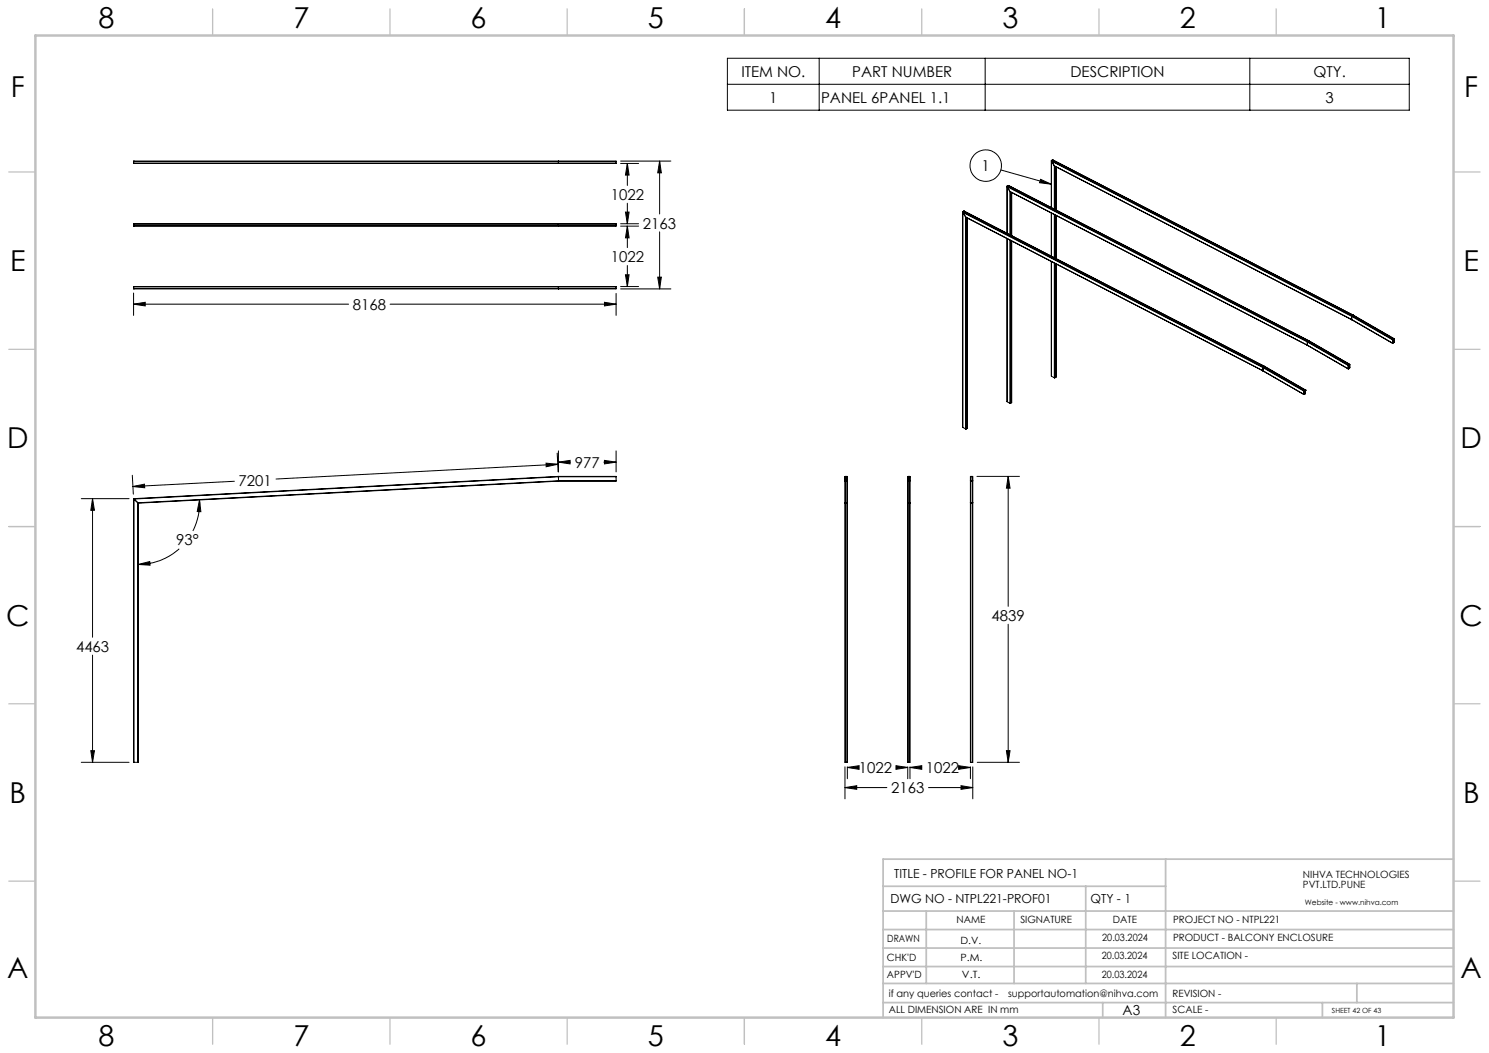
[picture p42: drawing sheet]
<svg xmlns="http://www.w3.org/2000/svg" width="420mm" height="297mm" viewBox="0 0 420 297" stroke-linecap="round" stroke-linejoin="round" font-family="sans-serif">
<defs><g id="words">
<g font-size="8.1">
<text x="27.8" y="8">8</text>
<text x="82.8" y="8">7</text>
<text x="132.8" y="8">6</text>
<text x="182.8" y="8">5</text>
<text x="232.8" y="8">4</text>
<text x="282.8" y="8">3</text>
<text x="332.8" y="8">2</text>
<text x="387.8" y="8">1</text>
<text x="3" y="27.2">F</text>
<text x="413" y="27.2">F</text>
<text x="2.8" y="76.5">E</text>
<text x="412.8" y="76.5">E</text>
<text x="2" y="126.5">D</text>
<text x="412" y="126.5">D</text>
<text x="1.7" y="176.5">C</text>
<text x="411.7" y="176.5">C</text>
<text x="2.7" y="226.5">B</text>
<text x="412.7" y="226.5">B</text>
<text x="2" y="275.7">A</text>
<text x="412" y="275.7">A</text>
<text x="27.8" y="295">8</text>
<text x="82.8" y="295">7</text>
<text x="132.8" y="295">6</text>
<text x="182.8" y="295">5</text>
<text x="232.8" y="295">4</text>
<text x="282.8" y="295">3</text>
<text x="332.8" y="295">2</text>
<text x="387.8" y="295">1</text>
</g>
<g font-size="4.2">
<text x="209.1" y="21.6">ITEM NO.</text>
<text x="240.4" y="21.6">PART NUMBER</text>
<text x="301.9" y="21.6">DESCRIPTION</text>
<text x="370.5" y="21.6">QTY.</text>
<text x="217" y="28.9">1</text>
<text x="231.6" y="28.9">PANEL 6PANEL 1.1</text>
<text x="373.9" y="28.9">3</text>
<text x="276.9" y="48.2">1</text>
<text x="172.3" y="56.4">1022</text>
<text x="181.4" y="64.5">2163</text>
<text x="172.3" y="73.9">1022</text>
<text x="99.5" y="87.4">8168</text>
<text x="162.1" y="131.9">977</text>
<text x="67.3" y="137">7201</text>
<text x="49.7" y="153.9">93°</text>
<text x="279.7" y="175.1">4839</text>
<text x="21.4" y="183.8">4463</text>
<text x="242.3" y="218.1">1022</text>
<text x="261.1" y="218.1">1022</text>
<text x="251.4" y="223.7">2163</text>
</g>
<text font-size="3.9" x="316.7" y="286.4">A3</text>
<g font-size="3.5">
<text x="252.2" y="247.7">TITLE - PROFILE FOR PANEL NO-1</text>
<text x="251.2" y="254.8">DWG NO - NTPL221-PROF01</text>
<text x="307.6" y="254.8">QTY - 1</text>
</g>
<g font-size="2.8">
<text x="367.5" y="247.7">NIHVA TECHNOLOGIES</text>
<text x="367.5" y="250.5">PVT.LTD.PUNE</text>
<text x="269.8" y="260.4">NAME</text>
<text x="287.8" y="260.4">SIGNATURE</text>
<text x="313.9" y="260.5">DATE</text>
<text x="330.9" y="260.5">PROJECT NO - NTPL221</text>
<text x="250.3" y="265.7">DRAWN</text>
<text x="270.9" y="266.1">D.V.</text>
<text x="310.9" y="265.5">20.03.2024</text>
<text x="330.9" y="265.5">PRODUCT - BALCONY ENCLOSURE</text>
<text x="250.2" y="271.1">CHK'D</text>
<text x="250.2" y="275.8">APPV'D</text>
<text x="270.9" y="271.1">P.M.</text>
<text x="271.3" y="275.8">V.T.</text>
<text x="310.8" y="270.6">20.03.2024</text>
<text x="310.8" y="275.8">20.03.2024</text>
<text x="330.7" y="270.6">SITE LOCATION -</text>
<text x="250.7" y="281.1">if any queries contact -</text>
<text x="284.3" y="281.1">supportautomation@nihva.com</text>
<text x="330.7" y="281.1">REVISION -</text>
<text x="250.7" y="285.6">ALL DIMENSION ARE IN mm</text>
<text x="330.7" y="285.6">SCALE -</text>
</g>
<text font-size="2.1" x="368.1" y="255.1">Website - www.nihva.com</text>
<text font-size="2" x="375.7" y="285.6">SHEET 42 OF 43</text>
</g></defs>
<g fill="none" stroke="#000" stroke-width=".28">
<path d="M205.2 16.4h192.3v14.7h-192.3zM231.1 16.4v14.7M277.9 16.4v14.7M352.5 16.4v14.7M205.2 23.8h192.3M37.7 46l.1 .1M37.7 45.5v.5M37.7 46h136.1M37.7 45.5h136.1M37.8 45.4l-.1 .1M37.8 45.4l136 .1M157.5 45.5v.6"/>
<path d="M157.5 45.5h.1M173.8 46l-136 .1M173.8 45.5v.5M175 46.1h5.1M175 45.4h14.2M176.4 59.8h1l-.4 3.3zM177 46.1l.4 3.3h-1zM177 46.1v6.2M177 57.3v5.8M186.1 45.4l.4 3.4h-1zM186.1 45.4v15M271.5 59.8l.1 60.7"/>
<path d="M271.6 59.7v.2M271.6 59.9l.8 1.3M271.6 59.9l84.6 43.8M271.6 59.7l84.7 43.8M271.9 59.5h.1M271.9 59.5l-.3 .2M271.9 59.5l84.7 43.9M272 59.5l84.7 43.8M282.3 47.9l14.2 4.1M284.1 52.6v13.2M284.1 52.5v.2M284.1 52.7l.8 1.3"/>
<path d="M284.1 52.7l84.7 43.7M284.1 52.5l84.7 43.8M284.1 52.7v13.1M284.4 52.3h.1M284.4 52.3l84.8 43.8M284.4 52.3l-.3 .2M284.9 54v.1M284.9 54l83.9 43.4M284.9 54v12.2M284.9 54.1l83.9 43.3M285 54.1v12.2M285.3 54.3v12.2"/>
<path d="M285.4 54.3v12.2M293.5 50.6l3 1.4-3.3-.5zM296.5 45.4v13.2M296.6 45.3v.1M296.6 45.4l.8 1.4M296.6 45.4l84.6 43.8M296.6 45.3l84.8 43.8M296.6 45.4v13.2M296.9 45.1h.1M296.9 45.1l84.8 43.8M296.9 45.1l-.3 .2M297.4 46.8h.1"/>
<path d="M297.4 46.8l83.9 43.4M297.4 46.8v12.2M297.5 46.9v12.2M297.9 47.1v12.2M37.7 63.7h136.1M37.7 63.2v.5M37.7 63.2h136.1M37.8 63.1l-.1 .1M37.8 63.1l136 .1M157.5 63.2h.1M157.5 63.7h.1M157.5 63.2v.5"/>
<path d="M173.8 63.2v.5M175 63.1h5.1M175 63.8h5.1M176.4 77.5h1l-.4 3.3zM177 63.8l.4 3.3h-1zM177 63.8v6M177 74.9v5.9M185.5 78.2h1l-.4 3.3zM186.1 65.4v16.1M272.4 61.2l83.9 43.4M272.4 61.2v59.8M272.5 61.3v59.7"/>
<path d="M272.8 61.5v59.3M272.9 61.5l-.1 59.3M284.1 67.3v46M284.9 67.7v46.1M285 67.8v46M285.3 68v45.6M285.4 68l-.1 45.6M296.5 73.8l.1 32.3M296.5 60.1v12.1M296.6 60.1v12.2M296.6 73.8v32.3M297.4 60.5v12.2"/>
<path d="M297.4 74.2v32.4M297.5 60.6v12.2M297.5 74.3v32.3M297.9 60.7v12.3M297.9 74.4v32M37.7 85.8l3.3-.5v1zM37.7 82.7v6.3M37.7 85.8h60.6M37.7 81.4l.1 .1M37.7 80.9v.5M37.7 81.4h136.1M37.7 80.9h136.1"/>
<path d="M37.8 80.8l-.1 .1M37.8 80.8l136 .1M110 85.8h63.8M157.5 80.9v.6M157.5 80.9h.1M170.5 85.3l3.3 .5-3.3 .5zM173.8 81.4l-136 .1M173.8 80.9v.5M173.8 82.8v6.2M175 80.8h5.1M175 81.5h14.2M368.8 97.4h.1"/>
<path d="M368.8 97.4l11.5 6.7M368.8 96.4v1M368.8 96.4l11.5 6.7M368.8 96.3v.1M368.8 96.3l11.5 6.7M369.1 96.1h.1M369.1 96.1l-.3 .2M369.1 96.1l11.5 6.7M369.2 96.1l11.5 6.7M381.2 89.2l.1 .9M381.2 89.2l11.6 6.6M381.3 90.1v.1"/>
<path d="M381.3 90.1l11.5 6.7M381.3 90.2l11.5 6.6M381.4 89.1l-.2 .1M381.4 89.1l11.5 6.6M381.7 88.9h.1M381.7 88.9l-.3 .2M381.7 88.9l11.5 6.7M381.7 88.9l11.5 6.6M392.8 95.8v1M392.9 96.8h.1M392.8 95.8v.9M392.8 96.3l.4 .3"/>
<path d="M392.8 96.7l.1 .1M392.8 96.4l.4 .2M392.9 95.7l-.1 .1M392.9 95.8h-.1M393.2 95.6v1l-.4 .2M393.2 95.6h.1M393.2 95.6l-.3 .1M393.2 95.6l-.3 .2M393.2 96.6l-.3 .2M393.2 96.6h.1M393.2 95.6v1M284.1 113.3l.8 .5"/>
<path d="M284.9 113.8h.1M285.3 113.6l-.3 .2M296.6 106.1l.8 .5M297.4 106.6h.1M297.9 106.4l-.4 .2M297.9 106.3v.1M356.2 103.7l.1 .9M356.2 103.7l11.6 6.6M356.3 104.6l11.5 6.7M356.3 104.6l11.5 6.6M356.3 103.5l-.1 .2M356.3 103.5l11.5 6.7"/>
<path d="M356.6 103.4l-.3 .1M356.6 103.4l11.6 6.6M356.7 103.3l-.1 .1M356.7 103.3l11.5 6.7M367.8 110.3v.9M367.8 111.2h.1M367.8 110.8l.4 .2M367.8 110.2v.1M368.2 110v1l-.4 .2M368.2 110.1h.1M368.2 110.1l-.4 .1v1M368.2 111h.1"/>
<path d="M368.2 110l-.4 .2M368.2 110.1v.9M368.2 111l-.4 .2M380.3 103v.1M380.3 103h.1M380.3 104h.1M380.3 103v1M380.6 102.8l.2 .9-.5 .4v-1M380.6 102.8l-.3 .2M380.6 102.8h.1M380.6 103.8l-.3 .2M380.7 103.7l-.1 .1"/>
<path d="M380.7 102.8v.9M380.7 103.7l-.4-.1 .3 .2M37.3 134.1l.3 5.3M37.5 137.2l3.2-.6 .1 1zM66.1 135.7l-28.6 1.5M154 130.6l3.3 .3-3.2 .8zM157.2 127.8l.2 5.3M157.3 130.9l-79.4 4.2M157.5 134.4v.1M157.5 134.4l16.3 .1M157.5 134.5l-119.7 6.3M157.5 134.4l-119.8 6.2"/>
<path d="M157.5 134.5l.1 1.1M157.5 134.5h16.3M157.5 130.3l3.3-.4v.9zM157.5 127.2v5.9M157.5 130.3h3.4M157.6 135.6v.1M157.6 135.6h16.2M157.6 135.7l-118.6 6.2M157.6 135.6l-118.7 6.2M170.3 130.3h3.5M170.5 129.9l3.3 .4-3.3 .5zM173.8 135.6l-16.2 .1"/>
<path d="M173.8 134.5v1.1M173.8 127.2v5.9M238.3 135.6l.1 .1M238.4 135.6h.1M238.4 134.4v.1M238.4 134.4v1.2M238.4 135.7v79.3M238.4 135.7h.5M238.4 134.4h.5M238.4 135.6h.5M238.9 134.4v.1M238.9 135.6h.1"/>
<path d="M238.9 134.4v1.2M238.9 135.7v79.3M239 135.6l-.1 .1M256 135.6l.2 .1M256.2 134.4l-.1 .1M256.2 134.4v1.2h.4M256.2 135.7v79.3M256.2 135.7h.4M256.2 134.4h.4M256.6 134.4v1.2M256.6 135.7v79.3M256.7 135.6l-.1 .1"/>
<path d="M271.6 120.5h.1M271.6 120.5l.8 .5M272.4 121h.1M272.8 120.8l-.3 .2M273.7 135.6l.1 .1M273.8 135.6h.1M273.8 134.4v.1M273.8 134.4v1.2M273.8 135.7v79.3M273.8 135.7h.5M273.8 134.4h.5M273.8 135.6h.5"/>
<path d="M274.3 134.4v.1M274.3 135.6h.1M274.3 134.4v1.2M274.3 135.7v79.3M274.4 135.6l-.1 .1M275.6 134.4h11.9M284.4 134.4l.5 3.3h-1zM284.4 134.4v36.6M22.9 140.6h13.5M26.1 140.6l.5 3.3h-1zM26.1 140.6v39.1M37.7 140.6l.1 74.4"/>
<path d="M37.7 140.6l.1 .2M37.8 140.8v74.2M37.8 140.8l1.1 1M38.9 141.8l.1 .1M38.9 141.8v73.2M39 141.9l-.1 73.1M39 159.2l3.2-.8 .1 1zM50.6 154.8a17.1 17.1 0 0 1-11.6 4.4M56.3 141l.4 3.3h-1.1zM56.3 141l-.3 4.2-.6 2.3-1 2.3M238.3 141.8l.1 .1zM238.4 141.9h.5"/>
<path d="M238.9 141.9h.1M256 141.8l.2 .1zM256.2 141.9h.4M256.6 141.9h.1M273.7 141.8l.6 .1M274.3 141.9h.1M284.4 176.1v38.9M26.1 184.8v30.2M22.9 215h13.5M25.6 211.7h1l-.5 3.3zM37.8 215h1.1M238.3 216.3v9"/>
<path d="M238.4 215v-80.6h.6l-.1 80.6M238.4 215h.5M239 216.5l3.3-.5v1zM239 216.3v3.3M239 216.5h2.1M252.7 216l3.3 .5-3.3 .5zM252.8 216.5h3.2M256 216.3v3.3M256.2 215l-.1-80.6h.6l-.1 80.6M256.2 215h.4M256.7 216.5l3.3-.5v1zM256.7 216.5h3.3"/>
<path d="M256.7 216.3v3.3M270.4 216l3.3 .5-3.3 .5zM271.7 216.5h2M273.7 216.3v3.3M273.8 215v-80.6h.6l-.1 80.6M273.8 215h.5M274.4 216.3v9M275.7 215h11.8M283.9 211.7h1l-.5 3.3zM238.3 222.1l3.4-.5v1zM238.3 222.1h11.9M261.9 222.1h12.5"/>
<path d="M271.1 221.6l3.3 .5-3.3 .5z"/>
<circle cx="278" cy="46.7" r="4.4"/>
</g>
<g fill="none" stroke="#c0c0c0" stroke-width=".35">
<path d="M60 2.5v7.5M110 2.5v7.5M160 2.5v7.5M210 2.5v7.5M260 2.5v7.5M310 2.5v7.5M360 2.5v7.5M2.5 48.5h7.5M410 48.5h7.5M2.5 98.5h7.5M410 98.5h7.5M2.5 148.5h7.5"/>
<path d="M410 148.5h7.5M2.5 198.5h7.5M410 198.5h7.5M2.5 248.5h7.5M410 248.5h7.5M60 287v7.5M110 287v7.5M160 287v7.5M210 287v7.5M260 287v7.5M310 287v7.5M360 287v7.5"/>
</g>
<g fill="none" stroke="#c0c0c0" stroke-width=".5">
<path d="M249.1 257h160.9M249.1 250h79.7M261.3 257v20.4M286 257v20.4M306.2 250v27.4M328.8 242.3v44.7M410 242.3h-160.9v44.7M249.1 272.6h160.9M249.1 267.4h160.9M249.1 262.2h160.9M249.1 277.4h160.9M382.7 277.4v5.4"/>
<path d="M249.1 282.8h160.9M311 282.8v4.2M373 282.8v4.2"/>
</g>
<path d="M10 10h400v277h-400z" fill="none" stroke="#c0c0c0" stroke-width=".7"/>
<g fill="#000">
<path d="M293.5 50.6l3 1.4-3.3-.5z"/>
<path d="M239 216.5l3.3-.5v1zM252.7 216l3.3 .5-3.3 .5zM256.7 216.5l3.3-.5v1zM270.4 216l3.3 .5-3.3 .5zM271.1 221.6l3.3 .5-3.3 .5zM238.3 222.1l3.4-.5v1zM284.4 134.4l.5 3.3h-1zM283.9 211.7h1l-.5 3.3zM157.5 130.3l3.3-.4v.9zM170.5 129.9l3.3 .4-3.3 .5zM37.5 137.2l3.2-.6 .1 1zM154 130.6l3.3 .3-3.2 .8zM25.6 211.7h1l-.5 3.3zM26.1 140.6l.5 3.3h-1zM39 159.2l3.2-.8 .1 1zM56.3 141l.4 3.3h-1.1zM177 46.1l.4 3.3h-1zM176.4 59.8h1l-.4 3.3zM177 63.8l.4 3.3h-1zM176.4 77.5h1l-.4 3.3zM186.1 45.4l.4 3.4h-1zM185.5 78.2h1l-.4 3.3zM37.7 85.8l3.3-.5v1zM170.5 85.3l3.3 .5-3.3 .5z"/>
</g>
<use href="#words"/>
</svg>
